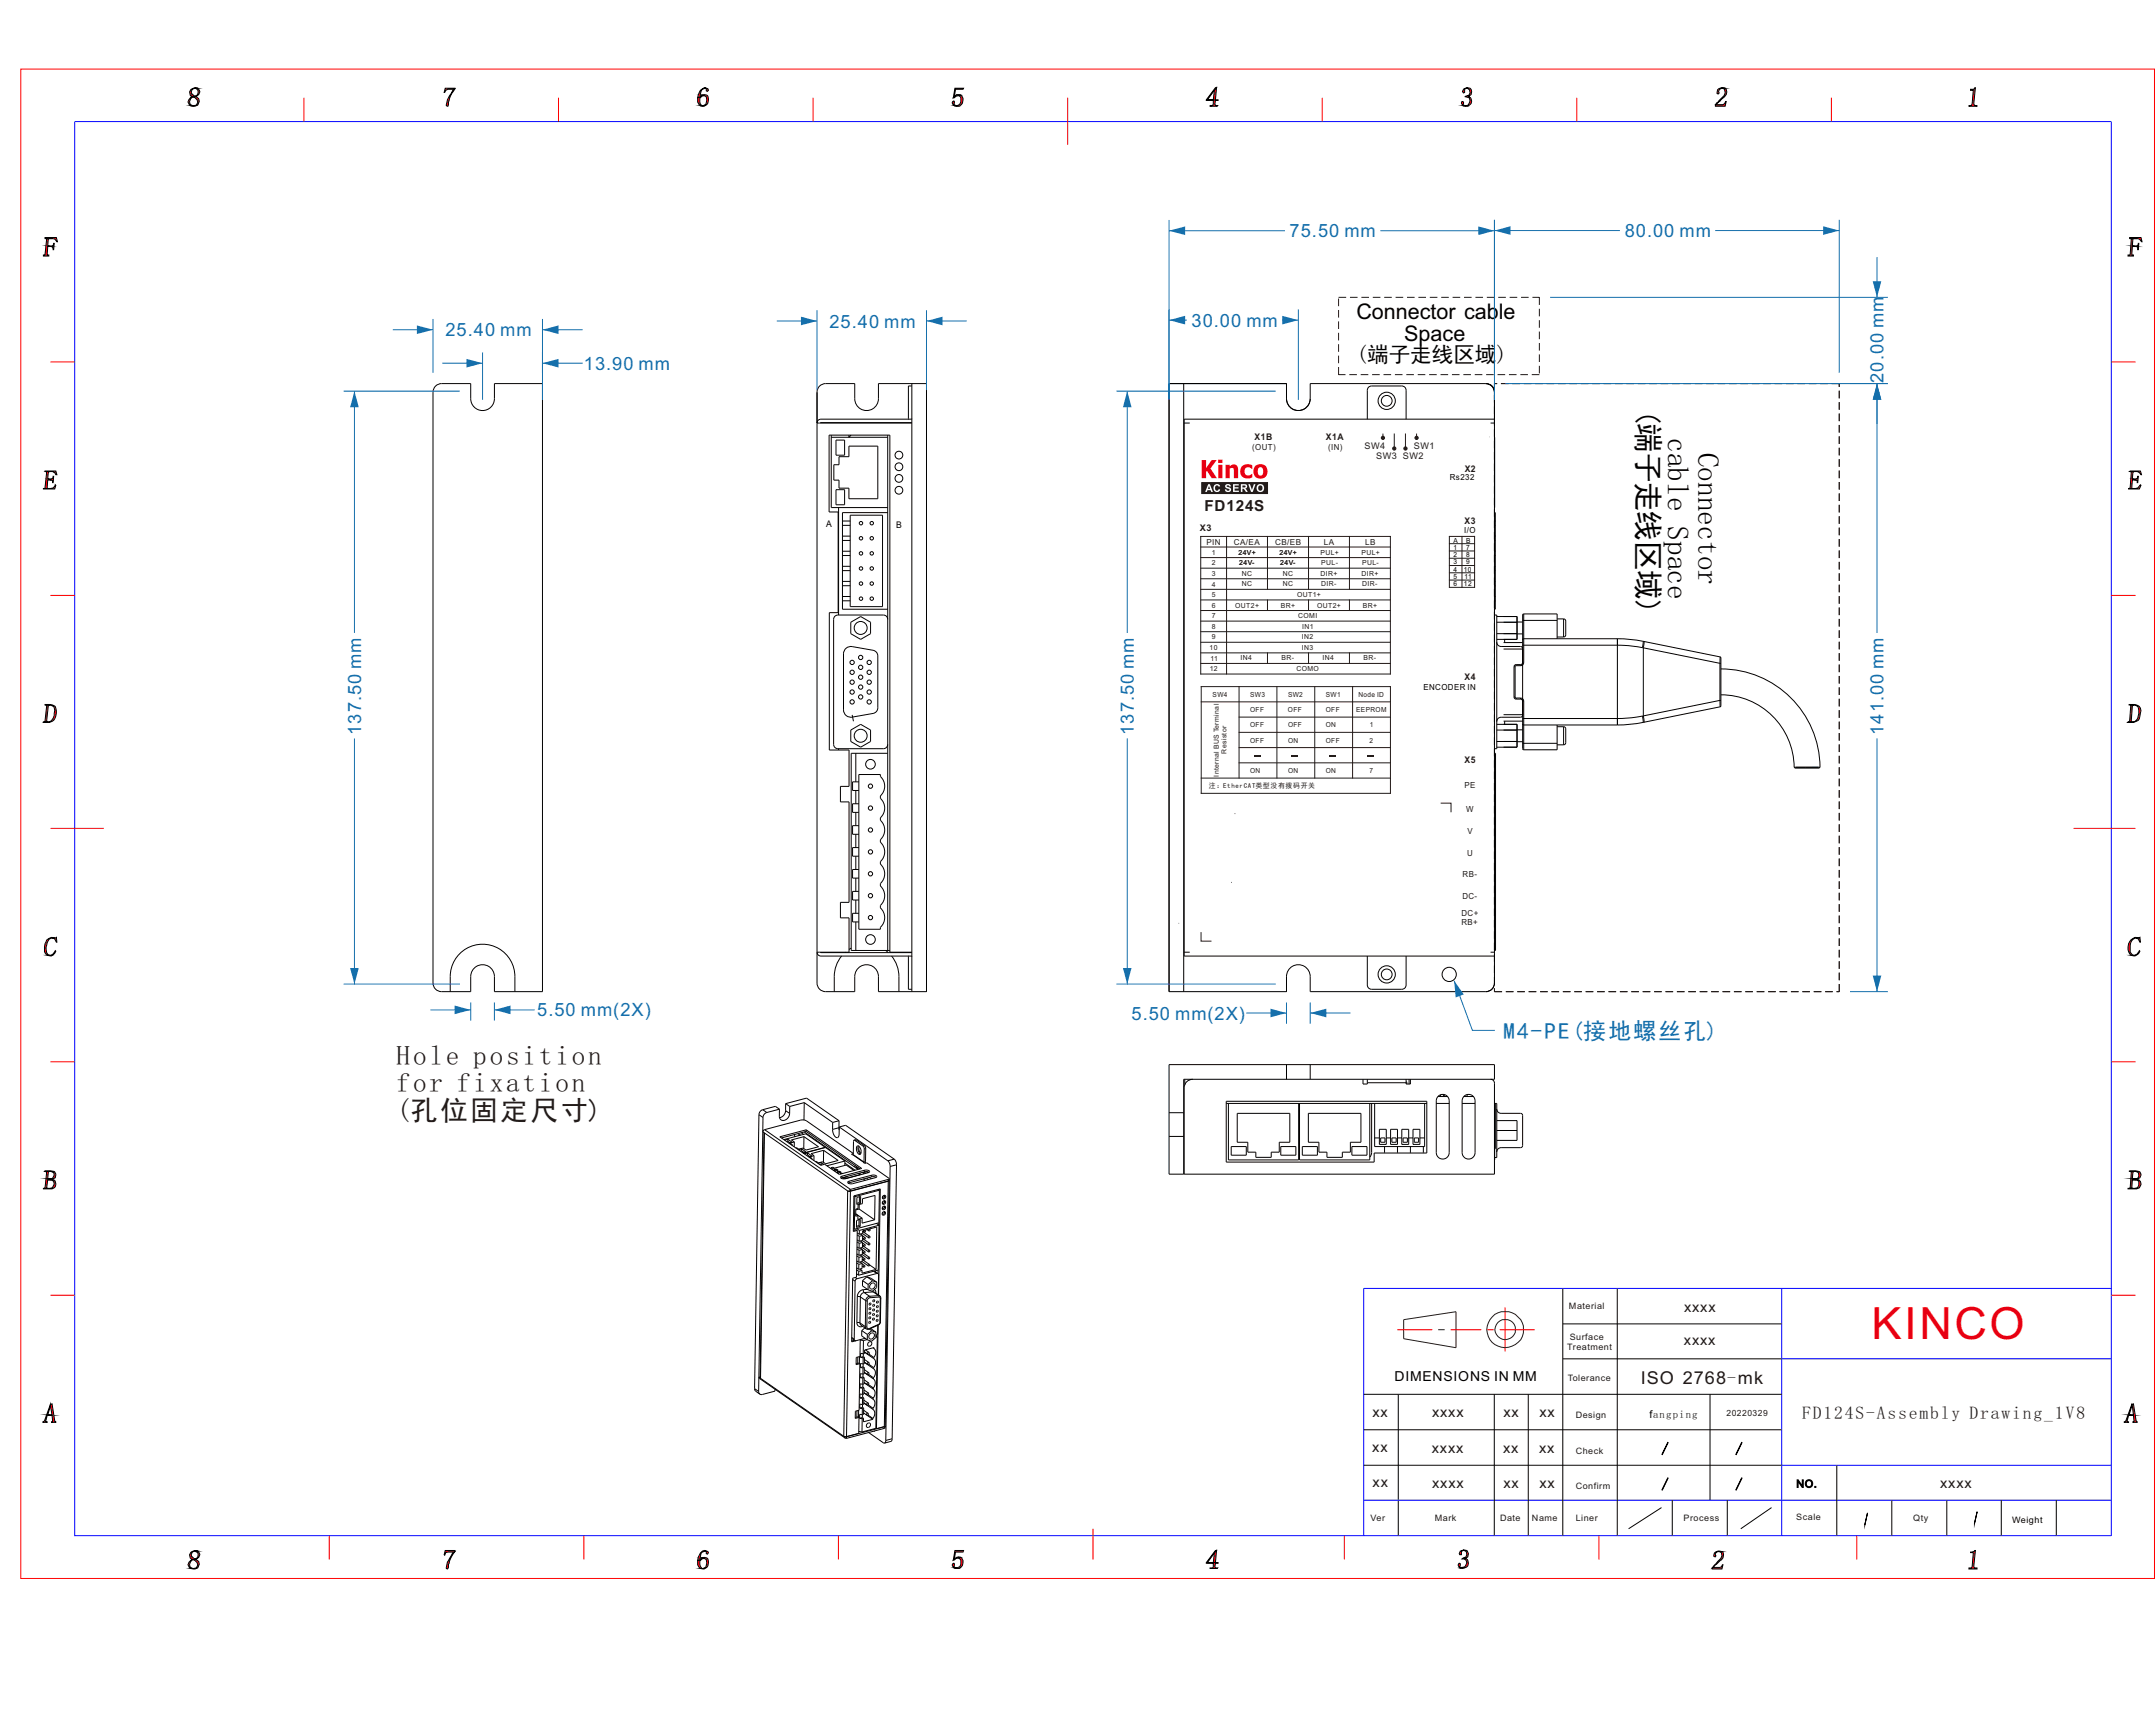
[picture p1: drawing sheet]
<svg xmlns="http://www.w3.org/2000/svg" width="500mm" height="400mm" viewBox="0 0 500 400" stroke-linecap="round" stroke-linejoin="round" font-family="sans-serif">
<defs><g id="words">
<text font-size="10.3" fill="#e60013" x="434.2" y="310.5">KINCO</text>
<g font-size="7">
<text x="379.9" y="94.7" transform="rotate(90 379.9 94.7)">(端子走线区域)</text>
<text x="386.9" y="101.5" transform="rotate(90 386.9 101.5)">cable Space</text>
<text x="393.9" y="105" transform="rotate(90 393.9 105)">Connector</text>
</g>
<g font-size="6.3" fill="#231916">
<text x="92" y="246.9">Hole position</text>
<text x="92" y="253.2">for fixation</text>
<text x="92" y="259.6">(孔位固定尺寸)</text>
</g>
<text font-size="5.3" fill="#146eab" x="348.8" y="240.9">M4-PE(接地螺丝孔)</text>
<g font-size="5">
<text x="314.7" y="74">Connector cable</text>
<text x="314.7" y="83.9">(端子走线区域</text>
<text x="325.8" y="79">Space</text>
<text x="347.2" y="83.9">)</text>
</g>
<g font-size="4.2" fill="#146eab">
<text x="299.2" y="55">75.50 mm</text>
<text x="377" y="55">80.00 mm</text>
<text x="103.4" y="78">25.40 mm</text>
<text x="192.5" y="76">25.40 mm</text>
<text x="276.5" y="75.8">30.00 mm</text>
<text x="135.5" y="85.7">13.90 mm</text>
<text x="437" y="88.8" transform="rotate(-90 437 88.8)">20.00 mm</text>
<text x="83.8" y="170.4" transform="rotate(-90 83.8 170.4)">137.50 mm</text>
<text x="263.1" y="170.4" transform="rotate(-90 263.1 170.4)">137.50 mm</text>
<text x="437" y="170.4" transform="rotate(-90 437 170.4)">141.00 mm</text>
<text x="124.6" y="235.7">5.50 mm(2X)</text>
<text x="262.5" y="236.4">5.50 mm(2X)</text>
</g>
<g font-size="4.1" fill="#231916">
<text x="380.7" y="321">ISO 2768-mk</text>
<text x="418.1" y="329.1">FD124S-Assembly Drawing_1V8</text>
</g>
<text font-size="3.5" fill="#231916" x="279.5" y="118.5">FD124S</text>
<g font-size="3.3" fill="#231916">
<text x="390.8" y="304.2">xxxx</text>
<text x="390.7" y="312">xxxx</text>
<text x="318.5" y="328.5">xx</text>
<text x="332.3" y="328.6">xxxx</text>
<text x="348.8" y="328.6">xx</text>
<text x="357.2" y="328.6">xx</text>
<text x="318.4" y="336.8">xx</text>
<text x="332.2" y="337">xxxx</text>
<text x="348.8" y="336.9">xx</text>
<text x="357.1" y="336.9">xx</text>
<text x="318.5" y="344.9">xx</text>
<text x="332.3" y="345.1">xxxx</text>
<text x="348.8" y="345">xx</text>
<text x="357.2" y="345">xx</text>
<text x="450.2" y="345.2">xxxx</text>
</g>
<g font-size="3.3">
<text x="385.5" y="337.1">/</text>
<text x="402.6" y="337.1">/</text>
<text x="385.5" y="345.3">/</text>
<text x="402.6" y="345.3">/</text>
</g>
<text font-size="3.2" x="323.5" y="320.1">DIMENSIONS IN MM</text>
<g font-size="2.5">
<text x="382.7" y="328.7">fangping</text>
<text x="416.8" y="344.9">NO.</text>
</g>
<g font-size="2.1" fill="#231916">
<text x="291.1" y="102.1">X1B</text>
<text x="307.6" y="102">X1A</text>
<text x="316.6" y="104.1">SW4</text>
<text x="319.3" y="106.5">SW3 SW2</text>
<text x="328" y="104.1">SW1</text>
<text x="339.8" y="109.4">X2</text>
<text x="278.4" y="123.2">X3</text>
<text x="339.8" y="121.5">X3</text>
<text x="339.8" y="157.7">X4</text>
<text x="339.8" y="176.9">X5</text>
<text x="364" y="303.6">Material</text>
<text x="364.2" y="310.7">Surface</text>
<text x="363.6" y="313">Treatment</text>
<text x="363.7" y="320.2">Tolerance</text>
<text x="365.6" y="328.8">Design</text>
<text x="365.6" y="337.1">Check</text>
<text x="365.6" y="345.3">Confirm</text>
<text x="318" y="352.8">Ver</text>
<text x="332.9" y="352.8">Mark</text>
<text x="348" y="352.8">Date</text>
<text x="355.4" y="352.8">Name</text>
<text x="365.6" y="352.7">Liner</text>
<text x="390.6" y="352.7">Process</text>
<text x="416.8" y="352.4">Scale</text>
<text x="443.9" y="352.7">Qty</text>
</g>
<g font-size="2.1" fill="#000001">
<text x="191.7" y="122.2">A</text>
<text x="207.9" y="122.3">B</text>
</g>
<text font-size="2.1" x="466.8" y="353.1">Weight</text>
<text font-size="2" fill="#231916" x="400.6" y="328.4">20220329</text>
<g font-size="1.9" fill="#231916">
<text x="290.5" y="104.3">(OUT)</text>
<text x="308.1" y="104.3">(IN)</text>
<text x="279.9" y="126.4">PIN</text>
<text x="286.2" y="126.4">CA/EA</text>
<text x="295.8" y="126.4">CB/EB</text>
<text x="307.2" y="126.4">LA</text>
<text x="316.8" y="126.5">LB</text>
<text x="339.8" y="182.6">PE</text>
<text x="340.2" y="188.3">W</text>
<text x="340.5" y="193.5">V</text>
<text x="339.3" y="203.4">RB-</text>
<text x="340.4" y="198.4">U</text>
<text x="339.3" y="208.4">DC-</text>
<text x="339.1" y="214.6">RB+</text>
<text x="339.1" y="212.4">DC+</text>
</g>
<g font-size="1.9" fill="#000001">
<text x="336.4" y="111.3">Rs232</text>
<text x="339.7" y="123.6">I/O</text>
<text x="330.3" y="160">ENCODER IN</text>
</g>
<g font-size="1.6" fill="#000001">
<text x="337.3" y="125.8">A</text>
<text x="340.2" y="125.8">B</text>
<text x="337.3" y="129.2">2</text>
<text x="337.3" y="130.9">3</text>
<text x="337.3" y="127.5">1</text>
<text x="340.2" y="127.5">7</text>
<text x="340.2" y="129.2">8</text>
<text x="340.2" y="130.9">9</text>
<text x="337.3" y="132.6">4</text>
<text x="337.3" y="134.3">5</text>
<text x="337.3" y="136">6</text>
<text x="339.7" y="132.6">10</text>
<text x="339.7" y="136">12</text>
<text x="339.8" y="134.3">11</text>
</g>
<g font-size="1.6" fill="#231916">
<text x="281.2" y="128.6">1</text>
<text x="281.2" y="131.1">2</text>
<text x="287.4" y="128.6">24V+</text>
<text x="287.5" y="131.1">24V-</text>
<text x="296.9" y="128.6">24V+</text>
<text x="297" y="131.1">24V-</text>
<text x="306.4" y="128.6">PUL+</text>
<text x="306.5" y="131.1">PUL-</text>
<text x="315.9" y="128.6">PUL+</text>
<text x="316" y="131.1">PUL-</text>
<text x="281.2" y="133.6">3</text>
<text x="281.2" y="136">4</text>
<text x="288.1" y="133.5">NC</text>
<text x="288.1" y="136">NC</text>
<text x="297.6" y="133.5">NC</text>
<text x="297.6" y="136">NC</text>
<text x="306.4" y="133.5">DIR+</text>
<text x="306.5" y="136">DIR-</text>
<text x="315.9" y="133.5">DIR+</text>
<text x="316" y="136">DIR-</text>
<text x="281.2" y="138.5">5</text>
<text x="281.2" y="143.4">7</text>
<text x="281.2" y="140.9">6</text>
<text x="286.6" y="140.9">OUT2+</text>
<text x="297.2" y="140.9">BR+</text>
<text x="301" y="138.4">OUT1+</text>
<text x="301.2" y="143.3">COMI</text>
<text x="305.6" y="140.9">OUT2+</text>
<text x="316.2" y="140.9">BR+</text>
<text x="281.2" y="145.8">8</text>
<text x="281.2" y="148.3">9</text>
<text x="302" y="148.2">IN2</text>
<text x="302.1" y="145.8">IN1</text>
<text x="280.7" y="150.7">10</text>
<text x="280.7" y="155.7">12</text>
<text x="280.8" y="153.2">11</text>
<text x="287.9" y="153.2">IN4</text>
<text x="297.4" y="153.2">BR-</text>
<text x="300.8" y="155.6">COMO</text>
<text x="302" y="150.7">IN3</text>
<text x="306.9" y="153.2">IN4</text>
<text x="316.4" y="153.2">BR-</text>
<text x="281.4" y="161.6">SW4</text>
<text x="290.1" y="161.6">SW3</text>
<text x="298.8" y="161.6">SW2</text>
<text x="307.6" y="161.6">SW1</text>
<text x="315.2" y="161.6">Node ID</text>
<text x="290.1" y="165.1">OFF</text>
<text x="298.8" y="165.1">OFF</text>
<text x="307.6" y="165.1">OFF</text>
<text x="314.7" y="165.1">EEPROM</text>
<text x="290.1" y="168.6">OFF</text>
<text x="290.1" y="172.2">OFF</text>
<text x="298.8" y="168.6">OFF</text>
<text x="298.8" y="172.2">ON</text>
<text x="307.6" y="168.6">ON</text>
<text x="307.6" y="172.2">OFF</text>
<text x="317.8" y="172.2">2</text>
<text x="317.8" y="168.7">1</text>
<text x="284.6" y="174.8" transform="rotate(-90 284.6 174.8)">Resistor</text>
<text x="290.1" y="179.3">ON</text>
<text x="298.8" y="179.3">ON</text>
<text x="307.6" y="179.3">ON</text>
<text x="317.8" y="179.3">7</text>
<text x="280.5" y="182.8">注：EtherCAT类型没有拨码开关</text>
<text x="282.8" y="180.1" transform="rotate(-90 282.8 180.1)">Internal BUS Terminal</text>
</g>
</g></defs>
<g fill="none" stroke="#f00" stroke-width=".23">
<path d="M4.8 16h495.1v350h-495.1zM70.5 22.7v5.5M129.6 22.7v5.5M188.6 22.7v5.5M247.7 22.7v10.9M306.8 22.7v5.5M365.8 22.7v5.5M424.9 22.7v5.5M11.7 83.9h5.6M489.9 83.9h5.6M11.7 138.1h5.6M489.9 138.1h5.6"/>
<path d="M11.7 192.1h12.4M481.1 192.1h14.4M11.7 246.2h5.6M489.9 246.2h5.6M11.7 300.4h5.6M76.4 356.1v5.5M135.5 356.1v5.5M194.5 356.1v5.5M253.6 354.5v7.1M311.9 356.1v5.5M371 356.1v5.5M430.8 356.1v5.5"/>
</g>
<path d="M17.3 28.2h472.6v327.9h-472.6z" fill="none" stroke="#00f" stroke-width=".23"/>
<g fill="#f00" stroke="#000" stroke-width=".23">
<path d="M457.2 20.7h.8l.3-.4-.3 3.7 .1 .4 .6 .2h-1.9l.7-.2 .1-.4 .2-3h-.6z" fill-rule="evenodd"/>
<path d="M398 24.3h1.8l.7-.8-.2 1.1h-2.3z" fill-rule="evenodd"/>
<path d="M399.5 20.5h.8a1.36 1.36 0 0 1-.3 2l-1.7 1.8h-.3l1.3-1.4a1.69 1.69 0 0 0 .8-2.2z" fill-rule="evenodd"/>
<path d="M398.5 20.8a1.48 1.48 0 0 1 1.8-.3h-.8l-.5 .2-.2 .4 .1 .5-.3 .2-.2-.1z" fill-rule="evenodd"/>
<path d="M339.2 23.5l.4 .2-.2 .4 .2 .3 .5 .1-.8-.1-.2-.5z" fill-rule="evenodd"/>
<path d="M339.6 20.7l.7-.4-.4 .3-.1 .8-.2 .2-.3-.4z" fill-rule="evenodd"/>
<path d="M340.3 20.3l.8 .2a1.07 1.07 0 0 1-.4 1.8 1.28 1.28 0 0 1 .6 1.8 1.28 1.28 0 0 1-1.9 .4h.7a1.05 1.05 0 0 0 1-1.1 1.05 1.05 0 0 0-1.2-1 1.32 1.32 0 0 0 1.2-1l-.2-.6z" fill-rule="evenodd"/>
<path d="M282 20.3h.3l-2.2 2.9h2.5v.1h-.6l-.1 .8 .1 .3 .5 .1-1.7 .1 .6-.2 .1-1.1h-1.6v-.1z" fill-rule="evenodd"/>
<path d="M282.3 20.3l-.3 2.9h-1.9h1.4l.3-2.2z" fill-rule="evenodd"/>
<path d="M221.1 23.5l.2-.1 .1 .1-.1 .6 .8 .4-.9-.1-.3-.5z" fill-rule="evenodd"/>
<path d="M222.3 22.2l.6-.1a1.45 1.45 0 0 1 .4 1.9 1.45 1.45 0 0 1-1.9 .5 1.16 1.16 0 0 0 1.5-1.2l-.1-.9z" fill-rule="evenodd"/>
<path d="M221.2 22.7l.7-.8 1 .2-1.1 .2-.4 .4z" fill-rule="evenodd"/>
<path d="M221.6 20.5h2l-.2 .2h-1.7l-.3 1.7-.2 .3z" fill-rule="evenodd"/>
<path d="M161.9 22.7l.5-.2 .3-.4 .7 .1-.5 .1a1.27 1.27 0 0 0 .2 2.2 1.28 1.28 0 0 1-1.2-1.8z" fill-rule="evenodd"/>
<path d="M162.7 22.1a1.36 1.36 0 0 1 1.5 .2 1.49 1.49 0 0 1 0 1.7 1.49 1.49 0 0 1-1.7 .5h.6l.5-.2a2.05 2.05 0 0 0 .3-1.9z" fill-rule="evenodd"/>
<path d="M162.5 21l1-.7 .1 .2a1.28 1.28 0 0 0-1.1 1.4l-.1 .6-.5 .2z" fill-rule="evenodd"/>
<path d="M163.5 20.3l.7 .3 .2 .4-.3 .2-.2-.1v-.5z" fill-rule="evenodd"/>
<path d="M105.2 20.7l.4-.1a7.1 7.1 0 0 0-1.7 4l-.3-.1 .2-1.3z" fill-rule="evenodd"/>
<path d="M103.3 20.5h2.3v.1l-1.7 .1-.5 .3-.3 .4z" fill-rule="evenodd"/>
<path d="M44.7 22.4h.8a1.22 1.22 0 0 1 .5 1.7 1.22 1.22 0 0 1-1.8 .4l1.3-.1 .4-.6a1.31 1.31 0 0 0-1.2-1.4z" fill-rule="evenodd"/>
<path d="M45.2 20.5h.7l.5 .7-.3 .7-.5 .4h-.2l.5-.4 .1-.6-.1-.5z" fill-rule="evenodd"/>
<path d="M44.2 20.8a1.64 1.64 0 0 1 1.7-.3h-.7l-.6 .2-.2 .6a1.33 1.33 0 0 0 1.2 1l-.1 .1a1.24 1.24 0 0 0-1.4 1.7l.8 .4-.9-.1-.3-.5a1.27 1.27 0 0 1 .9-1.5l-.5-.3-.1-.8z" fill-rule="evenodd"/>
<path d="M11.7 325.6l-.6 2.5 1 .1h-1.2l-.3 1.4 .3 .2h-1l.4-.3z" fill-rule="evenodd"/>
<path d="M11.7 325.6l.4-.1 .6 4.1 .3 .2h-1.1l.3-.2-.1-1.4-1-.1h1z" fill-rule="evenodd"/>
<path d="M11.6 273.6l.5-.1a1.13 1.13 0 0 1 .8 1.3 1.13 1.13 0 0 1-1.3 .9h-1.5l.1-.1a2.76 2.76 0 0 0 2-.3l.4-.7-.1-.6z" fill-rule="evenodd"/>
<path d="M10.6 271.6h1.1l-.5 .2-.1 1.6 1 .1-1 .1-.3 1.8 .3 .2h-.9h.2l.4-3.7z" fill-rule="evenodd"/>
<path d="M10.3 271.6a3.4 3.4 0 0 1 2.4 .2 1.05 1.05 0 0 1-.6 1.7l-1-.1h.6a1.07 1.07 0 0 0 .8-1.5 2.59 2.59 0 0 0-1.9-.3z" fill-rule="evenodd"/>
<path d="M11.1 221.5a1.56 1.56 0 0 0 1.7-1.1l.2 .2a1.48 1.48 0 0 1-1.9 .9z" fill-rule="evenodd"/>
<path d="M10.8 218a1.58 1.58 0 0 1 1.9-.5 1.54 1.54 0 0 0-1.9 1.7l-.1 .4a2.2 2.2 0 0 0 .5 1.8l.5 .1a1.14 1.14 0 0 1-1.4-1.3 3.6 3.6 0 0 1 .5-2.2z" fill-rule="evenodd"/>
<path d="M12.1 217.5l1-.1 .1 1.1h-.1a1.06 1.06 0 0 0-1-1z" fill-rule="evenodd"/>
<path d="M10.6 163.5h1h-.3l-.1 .2-.4 3.5 .3 .2h-.9l.2-.1 .4-3.6z" fill-rule="evenodd"/>
<path d="M10.4 163.4a2.04 2.04 0 0 1 2.6 .8 2.75 2.75 0 0 1-.9 3.1l-.7 .2h-1.3v-.1a1.83 1.83 0 0 0 2.5-2l.1-.7-.1-.6a2.01 2.01 0 0 0-2.2-.6z" fill-rule="evenodd"/>
<path d="M10.1 113.3h1a1.27 1.27 0 0 0 1.7-.9l.2 .1-.3 .9h-2.6z" fill-rule="evenodd"/>
<path d="M11.1 111.1l1.1-.2 .3-.5-.2 1.5h-.1v-.5z" fill-rule="evenodd"/>
<path d="M10.6 109.3h1.6h-.8l-.2 .3-.1 1.5 .7 .2h-.7l-.2 1.7 .2 .3h-.8h.1l.4-3.7z" fill-rule="evenodd"/>
<path d="M10.4 109.2h2.6l.2 .9h-.2l-.3-.5-.5-.3h-1.8z" fill-rule="evenodd"/>
<path d="M11.1 57l1.2-.1 .3-.5-.1 1.5-.3-.6z" fill-rule="evenodd"/>
<path d="M10.6 55.3h1.6l-1 .1-.1 1.6 .7 .2h-.7l-.2 1.9h.4v.3h-1.2v-.3h.3l.4-3.7z" fill-rule="evenodd"/>
<path d="M10.4 55.1h2.7l.2 1-.6-.7-2.3-.1z" fill-rule="evenodd"/>
<path d="M457.2 359.9l.8-.1 .3-.3-.3 3.7 .1 .4h.6v.2h-1.9v-.2h.7l.1-.4 .2-3.1z" fill-rule="evenodd"/>
<path d="M397.3 363.6l1.7-.1 .4-.2 .4-.5-.3 1h-2.2z" fill-rule="evenodd"/>
<path d="M398.8 359.8h.7a1.24 1.24 0 0 1-.2 1.9l-2 1.9 1.2-1.5a1.75 1.75 0 0 0 .9-2.1z" fill-rule="evenodd"/>
<path d="M397.8 360.1a1.48 1.48 0 0 1 1.7-.3l-1.2 .1-.3 .4 .1 .5-.1 .2-.4-.1z" fill-rule="evenodd"/>
<path d="M338.4 362.6l.2-.1a.47 .47 0 0 1 .1 .7l.1 .3h.5l-.6 .1-.4-.6z" fill-rule="evenodd"/>
<path d="M338.8 359.7l.8-.3-.5 .5v.6h-.4l-.1-.2z" fill-rule="evenodd"/>
<path d="M339.6 359.4l.8 .3a1.13 1.13 0 0 1-.3 1.7h-.2a1.22 1.22 0 0 1 .8 1.4 1.22 1.22 0 0 1-1.4 .9l-.6-.1 .6-.1a1.05 1.05 0 0 0 .9-.9 1.05 1.05 0 0 0-.5-1.1h-.5l.9-.4 .2-.7-.1-.6z" fill-rule="evenodd"/>
<path d="M282 359.5h.3l-2.2 2.9h2.5v.1h-.6l-.1 .8 .1 .3h.5l-1.7 .1v-.1h.6l.1-1.1h-1.6v-.1z" fill-rule="evenodd"/>
<path d="M282.3 359.5l-.3 2.9h-1.9h1.4l.3-2.3z" fill-rule="evenodd"/>
<path d="M221.1 362.6l.2-.1 .1 .1-.1 .6 .8 .4-.9-.1-.3-.5z" fill-rule="evenodd"/>
<path d="M222.3 361.3l.6-.2a1.45 1.45 0 0 1 .4 1.9 1.45 1.45 0 0 1-1.9 .6 1.16 1.16 0 0 0 1.5-1.2v-.7z" fill-rule="evenodd"/>
<path d="M221.2 361.7a1.47 1.47 0 0 1 1.7-.6l-1.1 .3-.4 .3z" fill-rule="evenodd"/>
<path d="M221.6 359.5h2l-.2 .4h-1.7l-.3 1.6-.2 .2z" fill-rule="evenodd"/>
<path d="M161.9 361.9l.5-.2 .3-.4 .7 .1-.5 .1a1.32 1.32 0 0 0 0 2.2h.2a1.28 1.28 0 0 1-1.2-1.8z" fill-rule="evenodd"/>
<path d="M162.7 361.3a1.36 1.36 0 0 1 1.5 .2 1.49 1.49 0 0 1 0 1.7 1.49 1.49 0 0 1-1.7 .5h.6l.5-.2a2.05 2.05 0 0 0 .3-1.9z" fill-rule="evenodd"/>
<path d="M162.5 360.1l.5-.4 .5-.2 .1 .2-.6 .2a2.15 2.15 0 0 0-.6 1.8l-.5 .2 .1-.8z" fill-rule="evenodd"/>
<path d="M163.5 359.5l.7 .3 .2 .2-.3 .4-.2-.1v-.5z" fill-rule="evenodd"/>
<path d="M105.1 360l.5-.2a7.2 7.2 0 0 0-1.7 3.9l-.1 .1-.2-.1v-.2a9.7 9.7 0 0 1 1.5-3.5z" fill-rule="evenodd"/>
<path d="M103.3 359.5h2.3v.3l-2.2 .2-.2 .6-.1-.1z" fill-rule="evenodd"/>
<path d="M44.7 361.6h.8a1.22 1.22 0 0 1 .5 1.7 1.22 1.22 0 0 1-1.8 .4l1.3-.1 .4-.6a1.31 1.31 0 0 0-1.2-1.4z" fill-rule="evenodd"/>
<path d="M45.2 359.7h.7l.5 .7-.3 .7-.5 .4h-.2l.5-.4 .1-.6-.1-.5z" fill-rule="evenodd"/>
<path d="M44.2 360a1.64 1.64 0 0 1 1.7-.3h-.7l-.6 .2-.2 .6a1.33 1.33 0 0 0 1.2 1l-.1 .1a1.24 1.24 0 0 0-1.4 1.7l.8 .4-.9-.1-.3-.5a1.27 1.27 0 0 1 .9-1.5 1.04 1.04 0 0 1-.4-1.6z" fill-rule="evenodd"/>
<path d="M494.5 221.5a1.6 1.6 0 0 0 1.9-1.1l.1 .2a1.54 1.54 0 0 1-2 .9z" fill-rule="evenodd"/>
<path d="M494.4 218a1.53 1.53 0 0 1 1.8-.5 1.77 1.77 0 0 0-2 2.1v.6a1.22 1.22 0 0 0 .9 1.3 1.44 1.44 0 0 1-1.4-1.9l.2-.8z" fill-rule="evenodd"/>
<path d="M495.5 217.5l1-.1 .1 1.1h-.1a1.06 1.06 0 0 0-1-1z" fill-rule="evenodd"/>
<path d="M494.2 163.5h.9h-.2l-.2 .2-.2 3.5 .2 .2h-.8l.2-.2 .3-3.5z" fill-rule="evenodd"/>
<path d="M494 163.4a2.35 2.35 0 0 1 2.6 .8l.1 .6-.2 1.3a1.51 1.51 0 0 1-1.8 1.4h-1.1l.1-.1a2.34 2.34 0 0 0 2-.5l.3-.4a3.7 3.7 0 0 0 0-2.7 2.63 2.63 0 0 0-2-.3z" fill-rule="evenodd"/>
<path d="M493.9 113.3h.1a2.93 2.93 0 0 0 2.1-.3l.5-.6 .1 .1-.3 .9h-2.5z" fill-rule="evenodd"/>
<path d="M494.7 111.1l1.2-.2 .2-.5-.1 1.5h-.1v-.5z" fill-rule="evenodd"/>
<path d="M494.2 109.3h1.7h-.8l-.2 .3-.2 1.5 .8 .2h-.8l-.1 1.7 .1 .3h-.7l.2-.3 .3-3.4z" fill-rule="evenodd"/>
<path d="M494.1 109.3l.1-.1h2.4l.3 .9-1-.8z" fill-rule="evenodd"/>
<path d="M494.7 57l1.3-.1 .2-.5-.1 1.5h-.1v-.6z" fill-rule="evenodd"/>
<path d="M494.2 55.3h1.7l-1 .1-.2 1.6 .9 .2h-.9l-.1 1.9h.4v.3h-1.3v-.3l.5-.1 .3-3.6z" fill-rule="evenodd"/>
<path d="M494.1 55.1h2.6l.3 1-.6-.7-2.3-.1z" fill-rule="evenodd"/>
</g>
<path d="M413.4 298.8v57.3M489.9 298.8h-173.5v57.3M413.4 315.1h76.5M413.4 339.8h76.5M316.4 347.9h173.5" fill="none" stroke="#00f" stroke-width=".23"/>
<g fill="none" stroke="#000" stroke-width=".23">
<path d="M362.6 298.8v57.3M375.2 298.8v57.3M362.6 307h50.8M362.6 315.1h50.8M316.4 331.5h97M316.4 339.8h97M316.4 323.3h97M324.4 323.3v32.8M346.7 323.3v32.8M354.6 323.3v32.8M396.8 323.3v24.6M426.2 339.8v16.3"/>
<path d="M385.5 349.6l-7.6 4.9M388 347.9v8.2M400.8 347.9v8.2M411 349.6l-7.1 4.9M438.9 347.9v8.2M451.7 347.9v8.2M464.3 347.9v8.2M477.1 347.9v8.2"/>
</g>
<path d="M324.2 308.3h8.1M336.6 308.3h7.1M345.1 308.3h1.5M348 308.3h8.1M349.2 303.2v10.2M489.9 300.4h5.6" fill="none" stroke="#f00" stroke-width=".23"/>
<g fill="none" stroke="#231916" stroke-width=".23">
<path d="M325.7 306l12.1-1.8v8.3l-12.1-2.1zM333.7 308.3h1.5"/>
<circle cx="349.2" cy="308.3" r="4.2"/>
<circle cx="349.2" cy="308.3" r="2.34"/>
</g>
<g fill="#f00" stroke="#000" stroke-width=".23">
<path d="M494.6 325.6l.1 .4h-.1l-.6 2.1 1 .1h-1.1l-.4 1.4 .4 .2h-1l.3-.3z" fill-rule="evenodd"/>
<path d="M494.6 325.6l.4-.1 .6 4 .3 .3h-1l.2-.2-.1-1.4-1-.1h1z" fill-rule="evenodd"/>
<path d="M495.4 273.6a1.06 1.06 0 0 1 1.3 .5 1.06 1.06 0 0 1-.3 1.3l-.7 .3h-2a1.71 1.71 0 0 1 1.5-.1l.7-.2a1.29 1.29 0 0 0 .2-1.6z" fill-rule="evenodd"/>
<path d="M494.2 271.6h1.3h-.4l-.2 .3-.2 1.5 1.2 .1-1.2 .1-.1 2h.3h-.9l.2-.2 .3-3.5z" fill-rule="evenodd"/>
<path d="M494.1 271.5h1.5l.9 .3 .2 .4-.2 .9-.6 .4-1.2-.1 1.3-.2 .2-.5-.1-.8-.6-.3h-1.4z" fill-rule="evenodd"/>
</g>
<g fill="#00f" stroke="#000" stroke-width=".23">
<path d="M433.3 350.8l-.6 2.8z" fill-rule="evenodd"/>
<path d="M458.7 350.5l-.6 2.9z" fill-rule="evenodd"/>
</g>
<path d="M310.6 69h46.6M357.2 69v17.9M310.6 86.9v-17.9M346.7 88.9v141M357.2 86.9h-46.6M426.7 88.9h-80M346.7 229.9h80M426.7 229.9v-141" fill="none" stroke="#231916" stroke-width=".23" stroke-dasharray="1.8 .9" stroke-linecap="butt"/>
<g fill="none" stroke="#000" stroke-width=".23">
<path d="M101 89.5l.7-.4 .8-.2h6.7v3.5a2.75 2.75 0 0 0 2.8 2.8 2.75 2.75 0 0 0 2.7-2.8v-3.5h11.2v141h-11.2v-3.5a2.75 2.75 0 0 0-2.7-2.7 2.75 2.75 0 0 0-2.8 2.7v3.5h-6.7a2 2 0 0 1-2-2v-137l.1-.7zM190.2 89.5l.6-.4 .8-.2h6.7v3.5a2.75 2.75 0 0 0 2.8 2.8 2.75 2.75 0 0 0 2.7-2.8v-3.5h11.2v141h-11.2v-3.5a2.75 2.75 0 0 0-2.7-2.7 2.75 2.75 0 0 0-2.8 2.7v3.5h-6.7a2 2 0 0 1-2-2v-137l.1-.7zM211.6 97.1l-21.1 .1-.7 .3-.2 .6h22M211.6 98l-21.2 .1M211.6 89.5h-.8l-.1 7.7M211.6 88.9v141M271.2 88.9h27.3v3.5a2.75 2.75 0 0 0 2.7 2.8 2.75 2.75 0 0 0 2.8-2.8v-3.5h40.7a2 2 0 0 1 2 2v137a2 2 0 0 1-2 2h-40.7v-3.5a2.75 2.75 0 0 0-2.8-2.7 2.75 2.75 0 0 0-2.7 2.7v3.5h-27.3zM274.6 88.9v141M274.7 98.1h1.3M317.2 97.2v-6.7l.3-.7 .7-.3h7l.7 .3 .3 .7v6.7M345.8 98.1h.9M346.7 97.2h-72v124.5h72"/>
<path d="M192.9 100.9v16.8h13.1M192.9 101.4h13.1M194 102h2v3.5h-2zM194 113.5h2v3.5h-2zM194.6 117.7v24.9M197 100.9v.5l.5-.5M197 103.4h6.7v12.2h-6.7v-2.4h-2.3v-1.9h-1.2v-3.5h1.2v-1.9h2.3zM197.3 119.5h7.5v21.2h-7.5zM206 118.9h-10.5v22.4h10.5M206 100.9v119.5M346.7 118.9h.2v22.4h-.2M346.7 101.4v16.3"/>
<path d="M195.5 139.3h1.8M195.5 138.3h1.8M195.5 135.8h1.8M195.5 134.8h1.8M195.5 132.3h1.8M195.5 131.3h1.8M195.5 128.8h1.8M195.5 127.8h1.8M195.5 125.3h1.8M195.5 124.3h1.8M195.5 121.8h1.8M195.5 120.8h1.8"/>
<path d="M346.7 139.3h.2M346.7 138.3h.2M346.7 135.8h.2M346.7 134.8h.2M346.7 132.3h.2M346.7 131.3h.2M346.7 128.8h.2M346.7 127.8h.2M346.7 125.3h.2M346.7 124.3h.2M346.7 121.8h.2M346.7 120.8h.2"/>
<path d="M196.3 150.3l.7-.3 .7-.1 4.9 .9a1.34 1.34 0 0 1 1.1 1.3v12a1.34 1.34 0 0 1-1.1 1.3l-4.8 .9a1.71 1.71 0 0 1-2.1-1.7v-13l.2-.7zM197.4 144.3l2.3-1.3 2.3 1.3v2.6l-2.3 1.4-2.3-1.4zM206 143.6l-.3-.7-.7-.3h-10.6l-.7 .3-.3 .7v29l.1 .5 .4 .4 .5 .1h10.6l.7-.3 .3-.7M346.7 142.6h.6v31h-.6M347.3 148.9l.1 .5 .6 .5h4.8l.3 .2 .2 .3-.1 15.6-.4 .3-4.8 .1-.4 .2-.3 .7M347.3 143h4.7v5.3h-4.7M347.3 146.9h4.7M347.3 144.3h4.7M348.9 150.5h4.4M348.9 149h4.4M349.1 148.3v.7M351.3 154.6v7"/>
<path d="M351.3 154.6h.2M351.5 154.6v7M351.8 154.1l-.4 .2-.1 .3M351.8 154.4l-.3 .2M351.8 154.1v.3M351.8 154.4h1M351.8 154.1h1M352 147h1.3M352 144.2h1.3M352.8 154.1v.3M353.3 153.6l-.2 .4-.3 .1M353.3 149.6h22.7l5.1 .6"/>
<path d="M353.3 153.6h.2M353.3 143.9h8M353.5 153.6l-.2 .5-.5 .3M353.5 142.4l-.2 .2v11M353.5 142.4v11.2M353.5 142.4h7.8v5.7M361.3 147.7h1.5M361.3 143.5h1.5M362.8 143.5l.3 .2 .2 .3v3.2l-.2 .4-.3 .1M362.8 143.5v4.2M375.3 148.1h-21.8l-.2 .3M375.3 148.1l3 .2 2.9 .4"/>
<path d="M375.3 148.1v20M381.1 150.2h.2M381.2 148.7l-.1 1.5M381.2 148.7l17.9 3.6M381.3 150.2v15.8M381.3 150.2l17.8 3.6M381.4 148.8l-.1 1.4M399.1 153.8h.2M399.1 153.8v8.6M399.1 152.3l.2 .3v11.1l-.2 .2M399.1 152.3v1.5M399.3 155.1a23 23 0 0 1 23 22.8"/>
<path d="M194.6 173.6v.3M197.4 169.3l2.3-1.3 2.3 1.3v2.6l-2.3 1.4-2.3-1.4zM197.7 165.8l.1 .5M197.8 166.3l.2 1M198.6 174.7v6.6M199.3 179.6h5v.4a3 3 0 0 1 0 4.5v.6a3 3 0 0 1 0 4.5v.6a3 3 0 0 1 0 4.5v.6a3 3 0 0 1 0 4.5v.6a3 3 0 0 1 0 4.5v.5a3 3 0 0 1 0 4.5v.6a3 3 0 0 1 0 4.5v.5h-5zM206 174.7h-8.5v45.7h9M346.7 174.7h.3v45.7h-.3M347.3 168h4.7v5.3h-4.7M347.3 171.9h4.7M347.3 169.3h4.7M348.9 167.2h4.4"/>
<path d="M348.9 165.7h4.4M349.1 167.2v.8M351.3 161.6l.1 .4 .4 .1M351.3 161.6h.2M351.5 161.6l.3 .3M351.8 161.9v.2M351.8 162.1h1M351.8 161.9h1M352 172h1.3M352 169.2h1.3M352.8 161.9l.5 .2 .2 .5M352.8 162.1l.3 .2 .2 .3"/>
<path d="M352.8 161.9v.2M353.3 162.6v11l.2 .3M353.3 167.9l.2 .2h21.8M353.3 172.4h8M353.3 162.6h.2M353.5 162.6v11.3M361.3 168.1v5.8h-7.8M361.3 172.7h1.5M361.3 168.5h1.5M362.8 168.5l.3 .2 .2 .3v3.2l-.2 .4-.3 .1M362.8 168.5v4.2M381.1 166l-5.2 .6h-22.6"/>
<path d="M381.1 166l.1 1.5M381.2 167.5l-2.9 .5-3 .1M381.3 166l.1 1.5M381.3 166h-.2M399.1 162.4v1.5M399.1 162.4l-17.8 3.6M399.1 162.4h.2M399.1 163.9l-17.9 3.6M399.3 161.1a17 17 0 0 1 17 16.8M421.9 177.9h-5.3M422.3 177.9h-6M422.3 177.9l-.2 .2h-5.6l-.2-.2"/>
<path d="M198.6 183.3v3.1M198.6 188.4v3.1M198.6 193.5v3M198.6 198.5v3.1M199.3 196.5h-1.5v2h1.5M199.3 191.5h-1.5v2h1.5M199.3 186.4h-1.5v2h1.5M199.3 181.3h-1.5v2h1.5M197.5 219.9l-.5 .3M198.6 203.6v3.1M198.6 208.7v3.1M198.6 213.8v6.6"/>
<path d="M199.3 211.8h-1.5v2h1.5M199.3 206.7h-1.5v2h1.5M199.3 201.6h-1.5v2h1.5M104.5 229.9a13.8 13.8 0 0 1 .4-6 7.5 7.5 0 0 1 8.4-4.8 7.5 7.5 0 0 1 6.2 7.3v3.5M190.4 220.8l21.2 .1M195.3 221.7l-.9 1.2-.5 1.4a15.2 15.2 0 0 0-.3 5.6M196.2 220.8l-.1 .1M205.5 220.4l.6 .5M206.9 221.7l.8 1.2 .5 1.4a15.2 15.2 0 0 1 .4 5.6M210.7 221.7l.1 7.7h.8M211.6 220.8h-5.1v-119.9h-14.1v17.8h2.1v23.4h-2.1v31.8h4.6v8.4h-2v3.6h2v23.3h-2v3.6h2v8h-7.4v.2l.4 .6 .5 .1 21.1 .1M274.7 220.8h1.3"/>
<path d="M317.2 221.7v6.7l.3 .7 .7 .3h7l.7-.3 .3-.7v-6.7M345.8 220.8h.9M176.1 258.5l-1 63.5M176.1 258.5l.9 .6M177 257.3l-.6 .5-.3 .7M177 257.3l.9 .7M177 259.1l-1 63.6M177.9 258l-.6 .4-.3 .7M180.8 257.2v1.6a1.06 1.06 0 0 0 .9 1.1 1.06 1.06 0 0 0 1.2-.8l.3-.9M180.8 257.2l-.9-.7-2.9 .8M180.8 257.2l-2.9 .8M182.3 257.5l-.5 1.1-.9 .6"/>
<path d="M182.3 257.5l.9 .7M182.3 255.9v1.6M182.3 255.9l.9 .7M182.3 255.9l4.8-1.3 7.6 5.3M183.2 256.6v1.6M186.6 255.7l-.1 4M186.6 255.7l6.6 4.6M186.6 255.7l-3.4 .9M194.7 259.9l-.1 1.6M194.7 259.9l-1.5 .4M271.2 246.9h75.5v3.4h-72.1v22h-3.4zM271.2 258h3.4"/>
<path d="M274.9 250.3v1.3M276.7 250.3a2 2 0 0 0-2 2v20h72v-21.1l-.2-.7-.7-.2M284.5 255.4h46.5v12h-12.2v2.1h-34.3zM284.5 255.9h46.5M285 255.9v13.1h16.3v-13.1M287.1 258.2h12.2v6.7h-2.5v2.3h-1.9v1.2h-3.5v-1.2h-1.9v-2.3h-2.4zM298.5 246.9v3.4M301.5 255.9v13.1h16.3v-13.1M303.6 258.2h12.2v6.7h-2.5v2.3h-1.9v1.2h-3.5v-1.2h-1.9v-2.3h-2.4zM304 246.9v3.4M316.2 250.3v1.1h1v-1.1M317.2 251.1h9"/>
<path d="M318.2 255.9v11.4l-.4 1M318.9 255.9v10h11.6v-10M326.2 250.3v1.1h1v-1.1M326.2 250.9h.2v.5M326.9 250.3v1.1M333.2 255.9h3M333.6 254.3h2.2M333.7 254.2a1.5 1.5 0 0 1 1.6-.3 1.5 1.5 0 0 1 .9 1.4v12a1.5 1.5 0 0 1-1.5 1.5 1.5 1.5 0 0 1-1.5-1.5v-12zM334.2 253.9v.4M334.9 253.8v.5M335.1 253.8v.5M339.2 255.9h3"/>
<path d="M339.6 254.3h2.2M339.7 254.2a1.5 1.5 0 0 1 1.6-.3 1.5 1.5 0 0 1 .9 1.4v12a1.5 1.5 0 0 1-1.5 1.5 1.5 1.5 0 0 1-1.5-1.5v-12zM340.4 253.8v.5M346.7 255.9h.6v12.5h-.5M346.8 255.9l-.1 13.1M346.9 255.9v10.5h-.1M347.3 257.2l.3 .7 .4 .2 4.8 .1 .3 .1 .2 .4v6.9l-.2 .4-.3 .1-4.8 .1-.6 .4-.1 .5M347.3 259.8h4.7v4.6h-4.7M177.3 262.6l-.8 57 .9-56.9M177.4 261.9l8.3-2.1h1.1l11.2 7.7M177.4 261.9l-.4 .6 19.9 13.8M177.4 261.9l19.9 13.9"/>
<path d="M180.9 263.6l6.2-1.6 12.8 8.9-5.2 1.4-3.4-2.3-.9 .2zM181.9 264.3l5.1-1.4 4.5 3.1M182.8 264.6l.5 .4M182.8 264.6l-.3 .1M182.8 264.2v.4M182.8 264.2l1 .7-.8 .2M182.8 264.2l-.8 .2M183.8 265.4v.2M183.8 265.4l-.2 .1M184.3 264.8v1.1M184.3 264.8l-1 .3 .5 .3M184.4 263.1v.5"/>
<path d="M185.7 263.2a.29 .29 0 0 0-.3-.1 .29 .29 0 0 0-.2 .3M185.9 262.7l.6 .3M186 266.9l.5 .3M186 266.9h-.3M186 266.4v.5M186 266.4l.9 .7-.7 .2M186 266.4l-.8 .2M186.4 267.4l5.1-1.3 4.5 3.1M186.5 263.6v2.7M186.5 263.6l3.4 2.3-2.9 .8-.7-.5-1 .3-.5-.4-.2 .1M186.5 263.6l-2.9 .7 .7 .5M186.6 262.5l12.5 8.7"/>
<path d="M187 262.4l12.5 8.7M187 262.4l-5.7 1.5M187.1 262l-.1 .4M187.4 267.8l.4 .4M187.4 267.8l-.3 .1M187.4 267.4v.4M187.4 267.4l.9 .6-.7 .2M187.4 267.4l-.8 .2M188.4 268.6v.2M188.4 268.6l-.2 .1M188.9 268l-.1 1.1M188.9 268l-1 .2 .5 .4"/>
<path d="M189.4 264.3h-.1M190.5 270l-.2 .1M190.5 270l.2 .1M190.5 269.6v.4M190.5 269.6l-.7 .2M190.5 269.6l.7 .4M191.1 266.7v2.8M191.1 266.7l3.4 2.4-2.9 .8-.7-.5-1 .3-.5-.4h-.2M191.1 266.7l-2.9 .8 .7 .5M191.5 266v.1M191.5 266l-5.1 1.4M192.8 270.8v.2"/>
<path d="M192.8 270.8l.5-.1 .2 .1M192.8 270.8l.3 .2M193.1 271v.2M193.2 260.3v1.6M193.5 270.9l2.8-.7 1.8 1.2M193.5 270.8v.7M193.5 270.8l-.4 .2M193.5 271.3v.2M193.5 271.3l.5-.1 .3 .1M193.5 271.3l.3 .2M193.8 271.5v.2M194 271.1v.1"/>
<path d="M194 271.1l.5 .3h-.2M194 271.1l-.5 .1M194.3 271.3v.7M194.3 271.3l-.5 .2M194.5 272v.2M194.6 261.5l.1 .5M194.6 261.5l-1.4 .4M194.7 261.3v1.7a.61 .61 0 0 1-.4 .8 .61 .61 0 0 1-.8-.5l-.3-1.4M194.7 261.3l1.5-.4 11.3 7.9M194.7 261.3l11.3 7.9M194.8 271.6v.1M194.8 271.6l.4 .3h-.2"/>
<path d="M194.8 271.6l-.5 .1M195 271.8v.5M195 271.8l-.5 .2M195 271.8l-.3-.1-.4 .1 .2 .2M195.3 273.1l-.1 .2M195.4 273.1l-.3 .1M195.4 272.7a.32 .32 0 0 0-.4 .4 .32 .32 0 0 0 .5 .2h.7M195.4 272.7v.4M195.5 272.1h.1M195.5 272.1l-.5 .1M195.7 273v.2M195.8 273.1l-.2 .2"/>
<path d="M195.8 273.1l.3 .2M196 269.7l2.4 1.7M196 269.2v1M196 269.2l-4.2 1.1M196.1 273.3h-.1M196.2 272.9v.1M196.5 272.8l.1 .1-.8 .2M196.7 276.2l-.9 56.9h.6M197 274.3l-.2 .1M197 273.9v.4M197.3 276.2h.1M197.3 276.2l-.9 57.3"/>
<path d="M197.3 275.8l-.4 .5M197.3 275.8v.4M197.9 267.8l2.5 1.7M198 267.8h-.1M198 267.8l2.5 1.7M198 267.5l-.4 .1 .3 .2M198.1 277.3l.2 .2M198.1 277.3l-.1 8.3 .9-.3M198.1 277.3l6.1-1.6-.3 24.6M198.2 264.4l-.2 .2v3.2M198.2 264.4h.1M198.3 264.4l1.9 1.4"/>
<path d="M198.3 277.5l-.1 7.5M198.5 270.4l-.4 .1M198.7 264.3l-.5 .1M198.7 264.3l-.4 .1M198.7 264.3l1.9 1.4M198.8 277.7l.9-.3v1.7l-.9 .2zM199 270.7l-.5 .1M199.1 272.1l.4 .3M199.2 265.7a1.64 1.64 0 0 0 .4 1.8M199.3 270.9l-.5 .1M199.4 279.3l-.1 1.1M199.4 272l.4 .4"/>
<path d="M199.4 278.9l-.6 .1M199.4 278.9l.3 .2M199.4 277.5v1.4M199.5 266a.76 .76 0 0 0 .3 1.2M199.5 266.1h.1M199.5 266.1a.46 .46 0 0 0-.6-.4 .46 .46 0 0 0-.2 .7l.2 .8 .3 .4M199.5 266.1a1.05 1.05 0 0 1-.1 1.6l-.2-.1M199.6 267.5l.1 .1M199.6 267.5l-.4 .1M199.8 267.2h.1M200.1 271.9l.4 .3M200.2 272l.9-.3 .2 .3"/>
<path d="M200.2 265.8l.3 .6M200.3 273.4l.5 .3M200.4 269.5l.2 .3 .5-.2 5.2 3.7M200.4 269.5v.1M200.5 269.5h-.1M200.5 266.4v3.1M200.6 271.7l1 .1M200.6 271.7l-5.2 1.4M200.6 271.4l.4-.1a.5 .5 0 0 1 .7 .4l-5.6 1.6M200.6 271.4v.3M200.6 271.4l-5.2 1.3M200.6 265.7l.3 .6"/>
<path d="M200.6 265.7l-.4 .1M200.8 269.4l-.1 .3M200.8 269.4l-.3 .1M200.9 266.3l-.1 3.1M200.9 266.3l-.4 .1M201 273.2l.5 .3M201.7 273l.5 .3M202.2 272.9l1.1 .1M202.2 272.9l-5.2 1.4M202.2 272.5h.4a.5 .5 0 0 1 .8 .4l-5.9 1.6a.5 .5 0 0 1-.8-.4l.3-.2M202.2 272.5v.4M202.2 272.5l-5.2 1.4"/>
<path d="M203.8 275.8l.2 .2-5.7 1.5M204 275.7l-.1 8.4M204.7 278.9l.2 .1M204.7 277.6l.2 .1M204.9 279.8l-.2 .3M204.9 279.1h-.1M204.9 279h-.2M204.9 279v.1M204.9 278.6l-.2 .3M204.9 277.9h-.1M204.9 277.7l-.2 .1M204.9 277.7v.2"/>
<path d="M204.9 277.3l-.2 .3M205.2 279.7v.4M205.2 279.7v.4l-.3 .3M205.2 278.8v-.4v.4l-.3 .3M205.2 277.2v.4M205.3 277.2l-.1 .4-.3 .3M206 269.2l.4 .5 .1 .8M206 273.9h.1M206.1 273.9l-9.2 2.4M206.1 273.5l-8.8 2.3M206.1 273.5l-.9 57.3M206.1 273.9h.1"/>
<path d="M206.2 273.9h-.1M206.2 273.8l-8.9 2.4M206.3 273.7l-.1 .1M206.3 273.8l-.1 .1M206.3 273.7h.1M206.3 273.7l-.9 56.9M206.3 273.3v.4M206.3 273.3l-.2 .2M206.5 270.5l-1 63.5M207.5 268.8l.4 .5 .1 .8M207.5 268.8l-1.5 .4M208 270.1l-1 63.5"/>
<path d="M208 270.1l-1.5 .4M271.2 263.5h3.4M285.7 265.9h3.5v2h-3.5zM297.2 265.9h3.5v2h-3.5zM302.2 265.9h3.5v2h-3.5zM313.7 265.9h3.5v2h-3.5zM318.9 263.9h1.1M320 261.9h1.6v3.5h-1.6zM320.3 263.9h1v1h-1zM321.2 265.9v1.5M321.6 263.9h1M322.6 261.9h1.6v3.5h-1.6z"/>
<path d="M322.9 263.9h1v1h-1zM324.2 265.9v1.5M324.2 263.9h1M325.2 261.9h1.6v3.5h-1.6zM325.5 263.9h1v1h-1zM326.8 263.9h1M327.2 265.9v1.5M327.8 261.9h1.6v3.5h-1.6zM328.1 263.9h1v1h-1zM329.4 263.9h1.1M330.2 265.9v1.5M347.3 262.1h4.7"/>
<path d="M197.8 296.7l.6 .4M198 284.9l.2 .1M198.4 297.1l-.2 13.4M198.4 296.2l.4 .3M198.5 281.5l.6 .4M198.5 281.4l1.5 1.1M198.7 283l.9-.2v1.6l-.9 .2zM198.7 295.4l.5 .3M198.8 294.5l.4 .3M198.8 294l.4 .3M198.8 292.8l.5 .4M198.8 284.9l.6 .4"/>
<path d="M198.8 292.4l.5 .3M198.8 291.2l.5 .4M198.8 290.8l.5 .3M198.8 289.6l.5 .3M198.8 289.1l.5 .4M198.8 296.5l-.4 .6M198.9 288l.4 .3M198.9 287.5l.4 .3M198.9 286.4l.5 .3M198.9 285.9l.5 .3M198.9 285.3l-.2 10.9-.9 .2-.2 14.8 3.1-.9M198.9 285.3l-.2-.1-.7 .2"/>
<path d="M199.1 281.9l-.6 .1 .1-1.6 .5-.2v-.8l1-.3v-1.1l2.9-.8-.1 5.7M199.1 281.9l-.1 .9 1-.3M199.2 294.8v.9M199.3 293.2l-.1 1.1M199.3 291.6v1.1M199.3 284.2l-.6 .2M199.3 284.2l.3 .2M199.3 289.9v1.2M199.3 282.8v1.4M199.3 280.4l-.7 .2M199.3 280.4l3.6 2.5M199.3 288.3v1.2"/>
<path d="M199.4 286.7l-.1 1.1M199.4 286.2l.8-.2v-.6l3.2-.9-.1 9.9M199.4 285.3v.9M199.5 294.3l.5 .3M199.6 292.6l.4 .4M199.6 291l.5 .4M199.6 289.4l.5 .3M199.6 287.8l.5 .3M199.7 286.1l.4 .4M199.7 291v.1M199.7 289.4v.1M199.7 287.7v.1"/>
<path d="M199.8 286.1v.1M200 292.5l1.5 1M200 294.6l-.8 .2M200 290.9l1.5 1M200 293.6l.4 .2M200 282.5v1.1l2.9-.7M200 293.1l.6 .4M200 293v1.1l-.8 .2M200 293l-.7 .2M200.1 292.1l1.6 1.1M200.1 289.3l1.4 1M200.1 292l.3 .2"/>
<path d="M200.1 291.5l.5 .4M200.1 291.4v1.1l-.8 .2M200.1 291.4l-.8 .2M200.1 290.9l-.8 .2M200.1 290.4l1.6 1.2M200.1 287.7l1.4 1M200.1 290.3l.3 .3M200.1 289.8l.6 .4M200.1 289.7l-.8 .2M200.1 289.7v1.2M200.1 288.8l1.7 1.2M200.1 286l1.5 1"/>
<path d="M200.1 288.7l.4 .3M200.1 288.2l.6 .4M200.1 288.1v1.2l-.8 .2M200.1 288.1l-.8 .2M200.1 297v1.2l1.3 .9M200.1 297l1.3 .9M200.1 287.2l1.7 1.1M200.1 287.1l.4 .2M200.1 286.6l.6 .4M200.1 286.5v1.1l-.8 .2M200.1 286.5l-.7 .2M200.2 285.6l1.6 1.1"/>
<path d="M200.2 285.5l.3 .2M200.3 299.1l-1 .5-.4 1.1M200.3 299.1l.2 .6M200.5 299.7h-.1a1.09 1.09 0 0 0-.8 1M200.5 299.7l1.2 .9M200.6 285.3l.1 .1M200.6 293.5v.2l-.2 .1M200.6 293.5l-.2 .1v.2M200.6 291.9l.1 .2-.3 .1M200.6 291.9l-.2 .1v.2M200.7 290.2v.3l-.3 .1M200.7 290.2l-.3 .1v.3"/>
<path d="M200.7 288.6v.3l-.2 .1M200.7 288.6l-.3 .1 .1 .3M200.7 287v.2l-.2 .1M200.7 287l-.2 .1v.2M200.7 285.4l.1 .2-.3 .1M200.7 285.4l-.2 .1v.2M201.1 296.1l1 .3 1.3 .9M201.1 296.1l1.3 .9M201.1 296.1l-1 .9M201.2 285.1l.4 .3M201.3 299l-1 .1M201.4 297.9v1.2"/>
<path d="M201.7 285l.1 .1M201.7 293.2v.2l-.2 .1M201.7 293.2l-.3 .1 .1 .2M201.7 291.6v.2l-.2 .1M201.7 291.6l-.2 .1v.2M201.8 290v.2l-.3 .1M201.8 290h-.3v.3M201.8 293.3l1.5 1.1M201.8 288.3v.3l-.3 .1M201.8 288.3l-.3 .1v.3M201.8 286.7v.3h-.2M201.8 286.7l-.2 .1v.2"/>
<path d="M201.8 285.1v.2l-.2 .1M201.8 285.1l-.2 .1v.2M202.1 297.7a.62 .62 0 0 1 .9 0 .62 .62 0 0 1-.2 1 .62 .62 0 0 1-1 0 .62 .62 0 0 1 .3-1zM202.4 297l1 .3M202.4 297l-1 .9M202.5 299.4l.1 .2M202.6 299.6l1.5 .9M202.6 299.6l-2.1 .1M202.6 299.6l1.2 .8M202.7 294.8l.7 .5M202.9 294.7l.8 .6M202.9 299l.3 .7"/>
<path d="M203.2 294.7v.3M203.2 299.7l-.1 .1M203.2 299.7v.2M203.3 294.4l-3.3 .8v-.6M203.3 283.7l.6 .4M203.4 297.3v1.3l-1 .8-1-.3M203.4 295.3h.3M203.4 295.3l-4.6 1.2M203.7 295.3l.2 .4-.1 4.6M203.7 294.5v.8M203.9 283.5l-5.7 1.5M203.9 284.1l-.1 10.4-4.6 1.2"/>
<path d="M203.9 284.1l-4.5 1.2M204.7 280.2l.2 .1M204.8 281.1l-.1 .3M204.9 280.3h-.2M204.9 280.3v.1M204.9 280.4h-.2M205.2 280.9v.4M205.2 280.9l-.1 .6-.4 .1M176.1 319.4l.1 .2 19.9 13.9M176.1 319.4l19.9 13.8M176.4 319.3l-.3 .1M197.6 310.3l.7 .5"/>
<path d="M197.6 310.1l.6 .4M198.2 310.5l.1 .3M198.2 310.8l-.6 .1M198.3 310.8l.3 .1M198.8 306.7a.9 .9 0 0 0 1.4 .9M198.8 306.7l.7 .1M198.9 300.7h.7M198.9 300.7l-.1 6M199 314.7v1.4M199.4 314.6v1.5M199.5 316.2l-.2 10.8-.8 .2-.1 1.7 .9-.2M199.5 316.2l-.2-.1-.7 .1"/>
<path d="M199.5 306.8l.2 .4 1.3 1M199.5 306.8l1.3 .8M199.6 310.7l.7 .2M199.6 310.6l-.1 3.9-.8 .3-.1 1.6 .9-.2M199.6 319.5l.6 .1M199.6 300.7l1.3 .9M199.6 300.7l-.1 6.1M199.6 317.1l.6 .1M199.7 314.7l.6 .2M199.9 308.5v1.3l1.3 .9M199.9 308.5l1.3 .9M200.2 319.6v2"/>
<path d="M200.2 319.3l-.6 .2M200.2 319.3l.3 .2M200.2 317.2v2.1M200.3 316.9l-.7 .2M200.3 316.9l.2 .2M200.3 314.9v2M200.3 313.9l-.6-.1v.9M200.3 314.6l-.6 .1M200.3 314.6l.3 .2M200.3 313.9v.7M200.3 310.9v3M200.5 320l1 .7"/>
<path d="M200.5 319.5v1.4h-.9v.9M200.5 319.5l-.3 .1M200.5 318.3l2.2 1.5M200.5 318.2l.8 .5M200.5 317.6l1.1 .7M200.5 317.1v1.5l-.9-.1v1M200.5 317.1l-.3 .1M200.6 315.9l2.1 1.5M200.6 315.9l.7 .5M200.6 315.2l1 .7M200.6 314.8v1.4h-1v.9M200.6 314.8l-.3 .1"/>
<path d="M200.6 313.6l2.1 1.4M200.6 313.5l.7 .5M200.7 307.9l-.8 .6M200.8 307.6l.2 .6M200.8 307.6l.3 .1M200.8 313l.8 .6M200.9 301.6h.3M200.9 301.6l-.1 6M201 308.2h.7M201.1 307.7a.41 .41 0 0 0 .2 .4 .41 .41 0 0 0 .5-.1M201.2 310.6l-.9 .3M201.2 301.6l-.1 6.1"/>
<path d="M201.2 309.4v1.3M201.5 318.7l1.2 .8M201.5 311.3a.48 .48 0 0 1 .8 .1 .48 .48 0 0 1-.4 .7 .45 .45 0 0 1-.6-.2 .45 .45 0 0 1 .2-.6zM201.5 316.3l1.2 .8M201.6 318.3v.3l-.3 .1M201.6 318.3l-.4 .1 .1 .3M201.6 314l1.1 .8M201.6 315.9v.4l-.3 .1M201.6 315.9l-.3 .2v.3M201.6 313.6v.3l-.3 .1M201.6 313.6l-.3 .1v.3M201.7 308.2l.6 .4"/>
<path d="M201.7 300.6h-.1a1.09 1.09 0 0 0-.7 1M201.7 300.6l.1 .3M201.8 308l-.1 .2M201.8 300.9l-.4 .3-.2 .4M201.9 309.3a.62 .62 0 0 1 .9 0 .62 .62 0 0 1-.2 1 .62 .62 0 0 1-1 0 .62 .62 0 0 1 .3-1zM202 308.1l1.2 .8M202.3 308.6l.9 .3M202.3 308.6l-1.1 .8M202.6 312.5l.2 .2M202.7 319.8l.3 .3 .1 .6-.5 1.1M202.7 319.5v.3M202.7 317.4l.3 .4 .1 .5-.4 1.2"/>
<path d="M202.7 317.1v.3M202.7 315l.3 .4 .2 .6-.5 1.1M202.7 314.8v.2M202.8 312.7l.3 .4 .1 .5-.5 1.2M202.8 312.7v-.2l-2.2 .6v.7l-.3 .1M203.2 309.8l.3 .2M203.2 308.9v1.3l-1 .8-1-.3M203.5 309.5v.5M203.5 310l-.3 .1M203.5 310l-.3 21.2M203.7 307.3l-.1 1.9-.4 .5M203.7 307.3l-.3 24"/>
<path d="M203.8 307.2l-2.1 1M203.8 307.2h.1M203.8 307.1v.1M203.8 307.1l-2 .9M203.8 300.4l.1 .4M203.8 300.4l.3 .1M203.8 300.4l-2.1 .2M203.9 300.8l.3 .3M203.9 300.8l-2.1 .1M204.1 300.5l.3 .5M204.2 306.6l-.4 .5M204.2 301.1v5.5"/>
<path d="M204.3 306.6h-.1M204.3 306.5v.1M204.3 306.5l-.2 .5-.3 .2M204.4 301l-.2 .1M204.4 301l-.1 5.5M175.1 322l.2 .6 1 .7M175.1 322l.9 .7M176 322.7l.3 .6M179.8 322.1v.5l-2.9 .8-.6-.1M196 333.2l.1 .3M196.1 333.5h.3M196.4 333.1h.1"/>
<path d="M196.4 333.1v.1M196.4 333.2h.1M198.8 327.1v1.5M199.2 327v1.6M199.3 331.9l.7 .2M199.3 328.7l-.1 3.7-3.2 .8M199.3 328.7l-.2-.2-.7 .2M199.4 328.9l.6 .1M199.5 326.5l.6 .1M199.5 324.2l.6 .1M199.6 321.8l.6 .1M200 329v3.1"/>
<path d="M200.1 328.7l-.7 .2M200.1 328.7l.3 .2M200.1 326.6v2.1M200.1 326.4l-.6 .1M200.1 326.4l.3 .1M200.1 324.3v2.1M200.1 324l-.6 .2M200.1 324l.3 .2M200.2 321.9l-.1 2.1M200.2 321.6l-.6 .2M200.2 321.6l.3 .2M200.4 328.9l-.1 .8 2.2-.6"/>
<path d="M200.4 328.9l-.4 .1M200.4 327.6l2.1 1.5M200.4 327l1 .7M200.4 326.5v1.5h-.9l-.1 .9M200.4 326.5l-.3 .1M200.4 325.3l2.1 1.5M200.4 325.3l.7 .5M200.4 324.7l1 .7M200.4 324.2v1.4h-.9v.9M200.4 324.2l-.3 .1M200.4 322.9l2.2 1.6M200.5 322.3l1 .7"/>
<path d="M200.5 321.8l-.1 1.5-.9-.1v1M200.5 321.8l-.3 .1M200.5 320.6l2.1 1.5M200.5 320.6l.7 .5M201.2 330.1a.48 .48 0 0 1 .8 .1 .48 .48 0 0 1-.4 .7 .45 .45 0 0 1-.6-.1 .45 .45 0 0 1 .2-.7zM201.4 328.1l1.1 .8M201.4 325.8l1.2 .8M201.4 323.4l1.2 .8M201.4 325.4l.1 .3-.4 .1M201.4 325.4l-.3 .1v.3M201.5 321l1.1 .8M201.5 320.7v.3l-.3 .1"/>
<path d="M201.5 320.7l-.3 .1v.3M201.5 332.2l3.7 2.4M202.5 328.9v.2M202.5 326.8l.4 .4 .1 .6-.5 1.1M202.6 326.6l-.1 .2M202.6 324.5l.3 .4 .1 .5-.4 1.2M202.6 324.2v.3M202.6 322.1l.3 .4 .1 .5-.4 1.2M202.6 321.8v.3M203 331.8l-.3 .1M203.2 331.2l-3.2 .9M203.2 331.2l.2 .1"/>
<path d="M205.2 331.2l-8.8 2.3M205.2 330.9l-8.8 2.3M205.2 330.9v.3M205.2 330.8l-1.8 .5M205.4 330.7l-.2 .1M205.4 330.7h.1M205.4 330.6v.1M205.4 330.7l-.2 .2M205.4 330.7v.4l-.2 .1M205.4 330.6h.1M205.5 334l-.3 .6M207 333.6l-.2 .6-1.6 .4"/>
<path d="M207 333.6l-1.5 .4"/>
<circle cx="321.7" cy="92.9" r="2"/>
<circle cx="321.7" cy="92.9" r="1.25"/>
<circle cx="208.6" cy="110.9" r=".9"/>
<circle cx="208.6" cy="108.2" r=".9"/>
<circle cx="208.6" cy="113.7" r=".9"/>
<circle cx="208.6" cy="105.5" r=".9"/>
<circle cx="199.8" cy="135.3" r=".4"/>
<circle cx="199.8" cy="124.8" r=".4"/>
<circle cx="199.8" cy="128.3" r=".4"/>
<circle cx="199.8" cy="138.8" r=".4"/>
<circle cx="199.8" cy="121.3" r=".4"/>
<circle cx="199.8" cy="131.8" r=".4"/>
<circle cx="202.3" cy="135.3" r=".4"/>
<circle cx="202.3" cy="124.8" r=".4"/>
<circle cx="202.3" cy="128.3" r=".4"/>
<circle cx="202.3" cy="121.3" r=".4"/>
<circle cx="202.3" cy="131.8" r=".4"/>
<circle cx="202.3" cy="138.8" r=".4"/>
<circle cx="197.7" cy="158.2" r=".5"/>
<circle cx="197.7" cy="153.6" r=".5"/>
<circle cx="197.7" cy="155.9" r=".5"/>
<circle cx="199.7" cy="145.6" r="1.5"/>
<circle cx="199.7" cy="159.3" r=".5"/>
<circle cx="199.7" cy="152.5" r=".5"/>
<circle cx="199.7" cy="154.7" r=".5"/>
<circle cx="199.7" cy="157" r=".5"/>
<circle cx="201.7" cy="158.2" r=".5"/>
<circle cx="201.7" cy="153.6" r=".5"/>
<circle cx="201.7" cy="155.9" r=".5"/>
<circle cx="197.7" cy="162.8" r=".5"/>
<circle cx="197.7" cy="160.5" r=".5"/>
<circle cx="199.7" cy="170.6" r="1.5"/>
<circle cx="199.7" cy="161.6" r=".5"/>
<circle cx="201.7" cy="162.8" r=".5"/>
<circle cx="201.7" cy="160.5" r=".5"/>
<circle cx="202" cy="177.2" r="1.12"/>
<circle cx="202" cy="197.5" r=".5"/>
<circle cx="202" cy="187.4" r=".5"/>
<circle cx="202" cy="182.3" r=".5"/>
<circle cx="202" cy="192.5" r=".5"/>
<circle cx="202" cy="217.9" r="1.12"/>
<circle cx="202" cy="212.8" r=".5"/>
<circle cx="202" cy="202.6" r=".5"/>
<circle cx="202" cy="207.7" r=".5"/>
<circle cx="321.7" cy="225.9" r="2"/>
<circle cx="321.7" cy="225.9" r="1.25"/>
<circle cx="336.2" cy="225.9" r="1.65"/>
<circle cx="205.1" cy="278.8" r=".42"/>
<circle cx="205.1" cy="277.6" r=".42"/>
<circle cx="205.1" cy="281.3" r=".42"/>
<circle cx="205.1" cy="280.1" r=".42"/>
<circle cx="201.8" cy="305.6" r=".23"/>
<circle cx="201.8" cy="306.6" r=".23"/>
<circle cx="201.8" cy="303.4" r=".23"/>
<circle cx="201.8" cy="304.5" r=".23"/>
<circle cx="201.9" cy="302.4" r=".23"/>
<circle cx="202.6" cy="304.8" r=".23"/>
<circle cx="202.7" cy="305.8" r=".23"/>
<circle cx="202.7" cy="302.7" r=".23"/>
<circle cx="202.7" cy="303.7" r=".23"/>
<circle cx="202.7" cy="301.6" r=".23"/>
<circle cx="203.5" cy="305.1" r=".23"/>
<circle cx="203.5" cy="306.1" r=".23"/>
<circle cx="203.5" cy="303" r=".23"/>
<circle cx="203.5" cy="304" r=".23"/>
<circle cx="203.6" cy="301.9" r=".23"/>
<circle cx="201.3" cy="327.9" r=".23"/>
<circle cx="201.3" cy="323.2" r=".23"/>
</g>
<path d="M345.6 101.3h.1M273.5 214.1h.1" fill="none" stroke="#231916" stroke-width=".23"/>
<path d="M109.2 232.4v4.3M114.7 232.4v4.3M114.7 234.2h9.3" fill="none" stroke="#146eab" stroke-width=".23"/>
<path d="M114.7 234.2l3.7-1v2z" fill="#146eab"/>
<path d="M99.9 234.2h9.3" fill="none" stroke="#146eab" stroke-width=".23"/>
<path d="M105.5 233.2l3.7 1-3.7 1z" fill="#146eab"/>
<path d="M189.6 71.9v18.6M215 71.9v18.6M215 74.4h9.3" fill="none" stroke="#146eab" stroke-width=".23"/>
<path d="M215 74.4l3.7-1v2z" fill="#146eab"/>
<path d="M180.2 74.4h9.4" fill="none" stroke="#146eab" stroke-width=".23"/>
<path d="M185.8 73.4l3.8 1-3.8 1z" fill="#146eab"/>
<path d="M271.2 51v41.7M320.2 53.5h26.5M346.7 51v41.7" fill="none" stroke="#146eab" stroke-width=".23"/>
<path d="M343 52.5l3.7 1-3.7 1z" fill="#146eab"/>
<path d="M271.2 53.5h26.9" fill="none" stroke="#146eab" stroke-width=".23"/>
<path d="M271.2 53.5l3.8-1v2z" fill="#146eab"/>
<path d="M271.2 71.7v21M271.2 74.2h4.2M301.2 71.7v21" fill="none" stroke="#146eab" stroke-width=".23"/>
<path d="M271.2 74.2l3.8-1v2z" fill="#146eab"/>
<path d="M297.5 74.2h3.7" fill="none" stroke="#146eab" stroke-width=".23"/>
<path d="M297.5 73.2l3.7 1-3.7 1z" fill="#146eab"/>
<path d="M346.7 51v35.4M346.7 53.5h29.1M426.7 51v35.4" fill="none" stroke="#146eab" stroke-width=".23"/>
<path d="M346.7 53.5l3.8-1v2z" fill="#146eab"/>
<path d="M398 53.5h28.7" fill="none" stroke="#146eab" stroke-width=".23"/>
<path d="M423 52.5l3.7 1-3.7 1z" fill="#146eab"/>
<path d="M429.2 88.9h8.8M435.5 171.2v58.7M429.2 229.9h8.8" fill="none" stroke="#146eab" stroke-width=".23"/>
<path d="M434.5 226.2h2l-1 3.7z" fill="#146eab"/>
<path d="M435.5 88.9v57.9" fill="none" stroke="#146eab" stroke-width=".23"/>
<path d="M435.5 88.9l1 3.8h-2z" fill="#146eab"/>
<path d="M359.7 69h78.3M349.2 88.9h88.8M435.5 88.9v9.4" fill="none" stroke="#146eab" stroke-width=".23"/>
<path d="M435.5 88.9l1 3.8h-2z" fill="#146eab"/>
<path d="M435.5 59.6v9.4" fill="none" stroke="#146eab" stroke-width=".23"/>
<path d="M434.5 65.2h2l-1 3.8z" fill="#146eab"/>
<path d="M259 90.7h37M261.5 171.2v57M259 228.2h37" fill="none" stroke="#146eab" stroke-width=".23"/>
<path d="M260.5 224.5h2l-1 3.7z" fill="#146eab"/>
<path d="M261.5 90.7v56.1" fill="none" stroke="#146eab" stroke-width=".23"/>
<path d="M261.5 90.7l1 3.7h-2z" fill="#146eab"/>
<path d="M298.5 232.4v5M304 232.4v5M304 234.9h9.3" fill="none" stroke="#146eab" stroke-width=".23"/>
<path d="M304 234.9l3.7-1v2z" fill="#146eab"/>
<path d="M289.2 234.9h9.3" fill="none" stroke="#146eab" stroke-width=".23"/>
<path d="M294.8 233.9l3.7 1-3.7 1z" fill="#146eab"/>
<path d="M337.4 227.4l4.2 11.5h5.2" fill="none" stroke="#146eab" stroke-width=".23"/>
<path d="M337.4 227.4l2.2 3.2-1.9 .7z" fill="#146eab"/>
<path d="M91.1 76.5h9.4M100.5 74v12.4M125.9 74v12.4" fill="none" stroke="#146eab" stroke-width=".23"/>
<path d="M96.7 75.5l3.8 1-3.8 1z" fill="#146eab"/>
<path d="M125.9 76.5h9.3" fill="none" stroke="#146eab" stroke-width=".23"/>
<path d="M125.9 76.5l3.7-1v2z" fill="#146eab"/>
<path d="M112 81.7v11M125.9 81.7v11M125.9 84.2h9.3" fill="none" stroke="#146eab" stroke-width=".23"/>
<path d="M125.9 84.2l3.7-1v2z" fill="#146eab"/>
<path d="M102.6 84.2h9.4" fill="none" stroke="#146eab" stroke-width=".23"/>
<path d="M108.2 83.2l3.8 1-3.8 1z" fill="#146eab"/>
<path d="M79.7 90.7h27M82.2 171.2v57M79.7 228.2h27" fill="none" stroke="#146eab" stroke-width=".23"/>
<path d="M81.2 224.5h2l-1 3.7z" fill="#146eab"/>
<path d="M82.2 90.7v56.1" fill="none" stroke="#146eab" stroke-width=".23"/>
<path d="M82.2 90.7l1 3.7h-2z" fill="#146eab"/>
<path d="M286.5 188.7h.1M285.7 204.6h.1" fill="none" stroke="#000" stroke-width=".23"/>
<g fill="none" stroke="#231916" stroke-width=".23">
<path d="M278.5 139.1h44.2M278.5 136.7h44.2M278.5 134.2h44.2M278.5 131.8h44.2M278.5 129.3h44.2M278.5 126.8h44.2M278.5 124.4h44.2M278.6 124.3v32.1M284.6 124.3v32.1M294.1 139v2.7M294.1 124.3v12.5M303.6 139v2.7"/>
<path d="M303.6 124.3v12.5M313.1 139v2.7M313.1 124.3v12.5M322.6 124.3v32.1M278.5 156.3h44.2M278.5 153.8h44.2M278.5 151.4h44.2M278.5 148.9h44.2M278.5 146.5h44.2M278.5 144h44.2M278.5 141.6h44.2M294.1 151.3v2.6"/>
<path d="M303.6 151.3v2.6M313.1 151.3v2.6"/>
</g>
<path d="M280.3 110.7h.4l.7 1.8h-.4l-.1-.4h-.7l-.2 .4h-.4zM280.5 111.1l-.2 .7h.5zM281.8 110.9a.78 .78 0 0 1 1.3 .3l-.4 .1a.48 .48 0 0 0-.7-.3 .48 .48 0 0 0-.1 .8 .41 .41 0 0 0 .4 .4 .41 .41 0 0 0 .5-.4l.3 .1a.86 .86 0 0 1-1.2 .5 .86 .86 0 0 1-.3-1.3zM284.4 110.8a.73 .73 0 0 1 1.2 .4h-.4a.29 .29 0 0 0-.3-.3 .29 .29 0 0 0-.3 .3 .86 .86 0 0 1 1 .9 .78 .78 0 0 1-.8 .4 .78 .78 0 0 1-.6-.6h.3a.34 .34 0 0 0 .4 .4 .34 .34 0 0 0 .3-.5h-.1a.64 .64 0 0 1-.7-.3 .64 .64 0 0 1 0-.7zM286.1 110.7h1.3v.3h-1v.4h1v.3h-1v.5h1.1v.3h-1.4zM287.9 110.7h.8a.52 .52 0 0 1 .7 .3 .52 .52 0 0 1-.5 .7l.6 .8h-.4l-.5-.7-.3-.1v.8h-.4zM288.3 111v.4h.4a.23 .23 0 0 0 .3-.2 .23 .23 0 0 0-.3-.2zM289.6 110.7h.4l.5 1.3 .4-1.3h.4l-.6 1.8h-.4zM291.6 111.6a.92 .92 0 0 1 1.8 0 .92 .92 0 0 1-1.8 0zM292.1 111.1a.6 .6 0 0 0-.1 .9 .6 .6 0 0 0 .9 0 .6 .6 0 0 0-.1-.9l-.4-.1z" fill="#fff"/>
<path d="M278.8 106.7h1v1.8l1.3-1.8h1.2l-1.4 1.9 1.4 2.3h-1.2l-1.1-1.7-.2 .3v1.4h-1zM282.7 107.8h.9v3.1h-.9zM282.6 106.6h1v.7h-1zM284.4 107.8h.9v.3a1.08 1.08 0 0 1 1.3-.3 1.08 1.08 0 0 1 .7 1.1v2h-1v-1.6a.59 .59 0 0 0-.2-.7 .59 .59 0 0 0-.8 .1v2.2h-.9zM288.1 108.2a2.1 2.1 0 0 1 2.4-.3v.8a1.01 1.01 0 0 0-1.5-.1 1.01 1.01 0 0 0 .1 1.5 1.44 1.44 0 0 0 1.4-.2v.8a1.78 1.78 0 0 1-2.3-.2 1.78 1.78 0 0 1-.1-2.3zM291.2 108.1a1.69 1.69 0 0 1 2.5 .1 1.69 1.69 0 0 1-.4 2.5 1.69 1.69 0 0 1-2.4-.7l-.1-1.1zM292.1 108.4l-.3 .9a.69 .69 0 0 0 .6 1 .69 .69 0 0 0 .7-1 .69 .69 0 0 0-.2-.8 .69 .69 0 0 0-.8-.1z" fill-rule="evenodd" fill="#e60013"/>
<path d="M278.8 111.9h15.3v2.5h-15.3z" fill-rule="evenodd" fill="#231916" stroke="#231916" stroke-width=".23"/>
<path d="M280.3 112.3h.4l.7 1.8h-.4l-.1-.4h-.7l-.2 .4h-.4zM280.5 112.7l-.2 .7h.5zM281.8 112.5a.78 .78 0 0 1 1.3 .3l-.4 .1a.48 .48 0 0 0-.7-.3 .48 .48 0 0 0-.1 .8 .41 .41 0 0 0 .4 .4 .41 .41 0 0 0 .5-.4l.3 .1a.86 .86 0 0 1-1.2 .5 .86 .86 0 0 1-.3-1.3zM284.4 112.4a.73 .73 0 0 1 1.2 .4h-.4a.29 .29 0 0 0-.3-.3 .29 .29 0 0 0-.3 .3 .86 .86 0 0 1 1 .9 .78 .78 0 0 1-.8 .4 .78 .78 0 0 1-.6-.6h.3a.34 .34 0 0 0 .4 .4 .34 .34 0 0 0 .3-.5h-.1a.64 .64 0 0 1-.7-.3 .64 .64 0 0 1 0-.7zM286.1 112.3h1.3v.3h-1v.4h1v.3h-1v.5h1.1v.3h-1.4zM287.9 112.3h.8a.52 .52 0 0 1 .7 .3 .52 .52 0 0 1-.5 .7l.6 .8h-.4l-.5-.7-.3-.1v.8h-.4zM288.3 112.6v.4h.4a.23 .23 0 0 0 .3-.2 .23 .23 0 0 0-.3-.2zM289.6 112.3h.4l.5 1.3 .4-1.3h.4l-.6 1.8h-.4zM291.6 113.2a.92 .92 0 0 1 1.8 0 .92 .92 0 0 1-1.8 0zM292.1 112.7a.6 .6 0 0 0-.1 .9 .6 .6 0 0 0 .9 0 .6 .6 0 0 0-.1-.9l-.4-.1z" fill="#fff"/>
<g fill="none" stroke="#231916" stroke-width=".23">
<path d="M278.6 159.2h44.1M278.7 159.1v25M287.5 159.1v21.4M296.3 159.1v21.4M305 159.1v21.4M313.8 159.1v21.4M322.6 159.1v25M278.6 162.7h44.1M287.4 176.9h35.3M287.4 173.4h35.3M287.4 169.8h35.3M287.4 166.3h35.3"/>
<path d="M278.6 184h44.1M278.6 180.4h44.1M334.3 186.2h2.4v2.2M278.7 216.1v2.1h2.4"/>
</g>
<g fill="#231916">
<path d="M290.9 175.2h1.5v.3h-1.5z" fill-rule="evenodd"/>
<path d="M299.7 175.2h1.5v.3h-1.5z" fill-rule="evenodd"/>
<path d="M308.5 175.2h1.5v.3h-1.5z" fill-rule="evenodd"/>
<path d="M317.3 175.2h1.5v.3h-1.5z" fill-rule="evenodd"/>
</g>
<g fill="none" stroke="#231916" stroke-width=".23">
<path d="M320.9 100.5v1M323.5 100.5v3.5M326.1 100.5v3.5M328.7 100.5v1M336.2 136.2h6M336.2 134.5h6M336.2 132.8h6M336.2 131.1h6M336.2 129.4h6M336.2 127.8h6M336.2 126.1h6M336.2 124.4h6"/>
<path d="M336.3 124.3v12M339.2 124.3v12M342.1 124.3v12"/>
</g>
<g fill="#231916" stroke="#231916" stroke-width=".23">
<circle cx="320.9" cy="101.5" r=".38"/>
<circle cx="323.5" cy="104" r=".38"/>
<circle cx="326.1" cy="104" r=".38"/>
<circle cx="328.7" cy="101.5" r=".38"/>
</g>
<use href="#words"/>
</svg>
